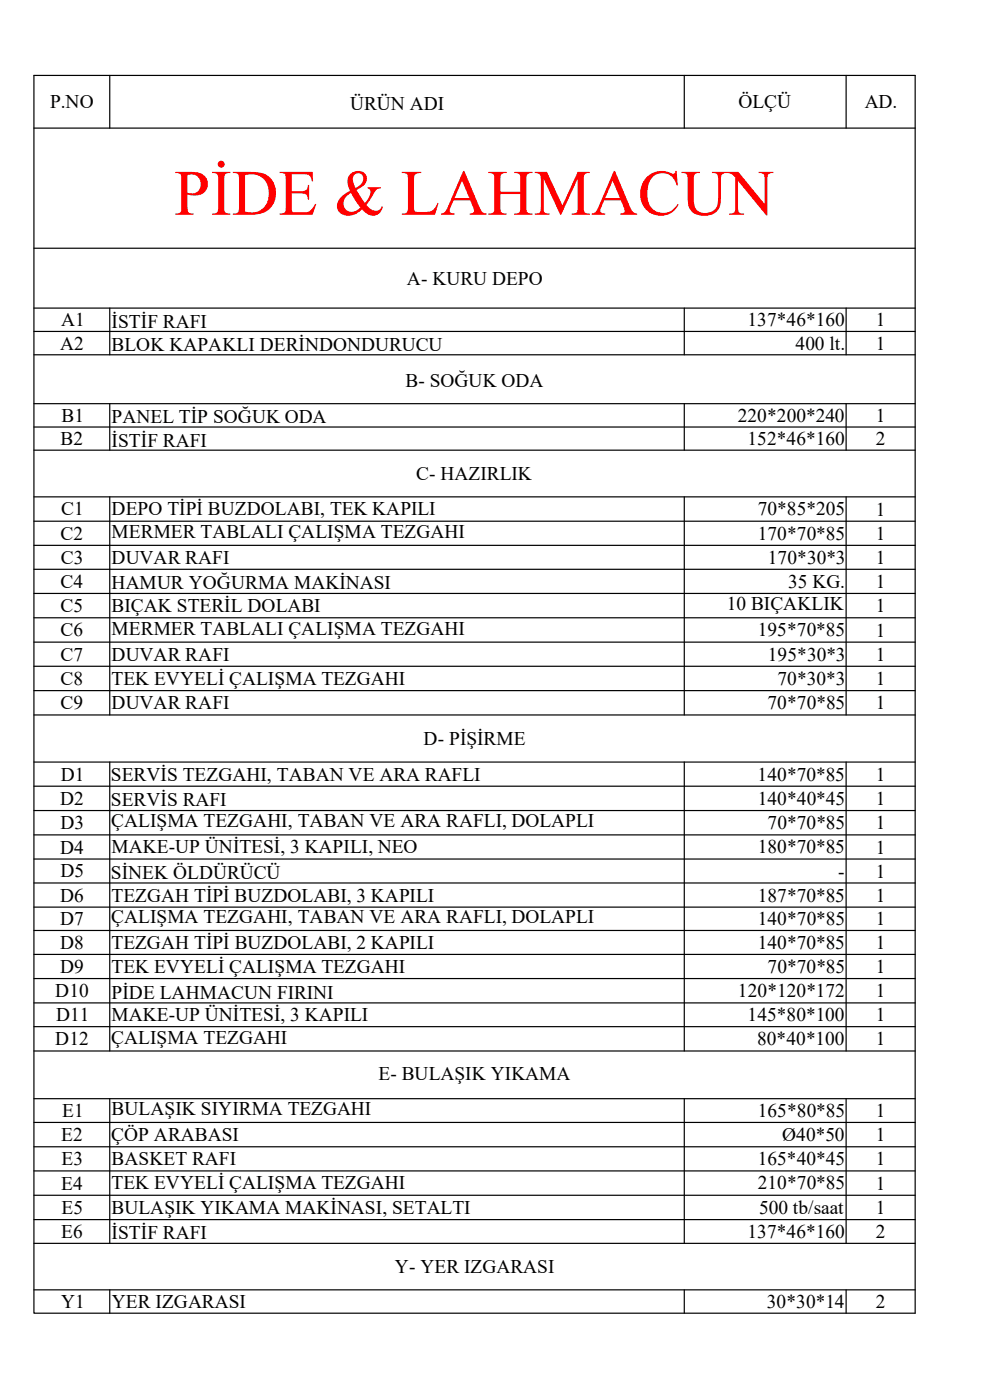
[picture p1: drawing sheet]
<svg xmlns="http://www.w3.org/2000/svg" width="210mm" height="297mm" viewBox="0 0 210 297" stroke-linecap="round" stroke-linejoin="round" font-family="sans-serif">
<defs><g id="words">
<text font-size="13.7" fill="#f00" x="37" y="45.5">PİDE &amp; LAHMACUN</text>
<g font-size="4.1">
<text x="10.6" y="22.9">P.NO</text>
<text x="74.3" y="23.3">ÜRÜN ADI</text>
<text x="156.6" y="22.9">ÖLÇÜ</text>
<text x="183.4" y="22.9">AD.</text>
<text x="86.3" y="60.4">A- KURU DEPO</text>
<text x="13" y="69.3">A1</text>
<text x="23.7" y="69.6">İSTİF RAFI</text>
<text x="158.6" y="69.2">137*46*160</text>
<text x="185.8" y="69.3">1</text>
<text x="12.8" y="74.2">A2</text>
<text x="23.7" y="74.5">BLOK KAPAKLI DERİNDONDURUCU</text>
<text x="168.8" y="74.2">400 lt.</text>
<text x="185.8" y="74.2">1</text>
<text x="86" y="82.2">B- SOĞUK ODA</text>
<text x="13" y="89.5">B1</text>
<text x="23.7" y="89.8">PANEL TİP SOĞUK ODA</text>
<text x="156.5" y="89.5">220*200*240</text>
<text x="185.8" y="89.5">1</text>
<text x="12.9" y="94.4">B2</text>
<text x="23.7" y="94.7">İSTİF RAFI</text>
<text x="158.6" y="94.4">152*46*160</text>
<text x="185.8" y="94.4">2</text>
<text x="88.3" y="101.8">C- HAZIRLIK</text>
<text x="13" y="109.3">C1</text>
<text x="23.7" y="109.3">DEPO TİPİ BUZDOLABI, TEK KAPILI</text>
<text x="160.7" y="109.3">70*85*205</text>
<text x="185.8" y="109.4">1</text>
<text x="12.8" y="114.5">C2</text>
<text x="12.9" y="119.6">C3</text>
<text x="23.7" y="114.1">MERMER TABLALI ÇALIŞMA TEZGAHI</text>
<text x="23.7" y="119.6">DUVAR RAFI</text>
<text x="160.7" y="114.5">170*70*85</text>
<text x="162.9" y="119.6">170*30*3</text>
<text x="185.8" y="114.5">1</text>
<text x="185.8" y="119.6">1</text>
<text x="12.8" y="124.7">C4</text>
<text x="23.7" y="125.1">HAMUR YOĞURMA MAKİNASI</text>
<text x="167.2" y="124.7">35 KG.</text>
<text x="185.8" y="124.7">1</text>
<text x="12.9" y="129.8">C5</text>
<text x="23.7" y="129.8">BIÇAK STERİL DOLABI</text>
<text x="154.2" y="129.5">10 BIÇAKLIK</text>
<text x="185.8" y="129.9">1</text>
<text x="12.8" y="135">C6</text>
<text x="23.7" y="134.6">MERMER TABLALI ÇALIŞMA TEZGAHI</text>
<text x="160.7" y="135">195*70*85</text>
<text x="185.8" y="135">1</text>
<text x="12.8" y="140.2">C7</text>
<text x="23.7" y="140.2">DUVAR RAFI</text>
<text x="162.9" y="140.2">195*30*3</text>
<text x="185.8" y="140.2">1</text>
<text x="12.9" y="145.3">C8</text>
<text x="23.6" y="145.2">TEK EVYELİ ÇALIŞMA TEZGAHI</text>
<text x="164.9" y="145.3">70*30*3</text>
<text x="185.8" y="145.3">1</text>
<text x="12.8" y="150.5">C9</text>
<text x="23.7" y="150.5">DUVAR RAFI</text>
<text x="162.8" y="150.5">70*70*85</text>
<text x="185.8" y="150.5">1</text>
<text x="89.9" y="158">D- PİŞİRME</text>
<text x="12.9" y="165.6">D1</text>
<text x="23.5" y="165.6">SERVİS TEZGAHI, TABAN VE ARA RAFLI</text>
<text x="160.7" y="165.6">140*70*85</text>
<text x="185.8" y="165.6">1</text>
<text x="12.8" y="170.8">D2</text>
<text x="23.5" y="171.1">SERVİS RAFI</text>
<text x="160.7" y="170.8">140*40*45</text>
<text x="185.8" y="170.8">1</text>
<text x="12.9" y="175.9">D3</text>
<text x="23.6" y="175.6">ÇALIŞMA TEZGAHI, TABAN VE ARA RAFLI, DOLAPLI</text>
<text x="162.8" y="175.9">70*70*85</text>
<text x="185.8" y="175.9">1</text>
<text x="12.7" y="181.1">D4</text>
<text x="23.7" y="181.1">MAKE-UP ÜNİTESİ, 3 KAPILI, NEO</text>
<text x="160.7" y="181.1">180*70*85</text>
<text x="185.8" y="181.1">1</text>
<text x="12.7" y="191.3">D6</text>
<text x="12.8" y="186.1">D5</text>
<text x="23.5" y="186.5">SİNEK ÖLDÜRÜCÜ</text>
<text x="23.6" y="191.3">TEZGAH TİPİ BUZDOLABI, 3 KAPILI</text>
<text x="160.7" y="191.3">187*70*85</text>
<text x="177.8" y="186.2">-</text>
<text x="185.8" y="191.3">1</text>
<text x="185.8" y="186.2">1</text>
<text x="12.8" y="196.3">D7</text>
<text x="23.6" y="195.9">ÇALIŞMA TEZGAHI, TABAN VE ARA RAFLI, DOLAPLI</text>
<text x="160.7" y="196.3">140*70*85</text>
<text x="185.8" y="196.3">1</text>
<text x="12.8" y="201.3">D8</text>
<text x="23.6" y="201.3">TEZGAH TİPİ BUZDOLABI, 2 KAPILI</text>
<text x="160.7" y="201.3">140*70*85</text>
<text x="185.8" y="201.3">1</text>
<text x="12.8" y="206.4">D9</text>
<text x="23.6" y="206.4">TEK EVYELİ ÇALIŞMA TEZGAHI</text>
<text x="162.8" y="206.4">70*70*85</text>
<text x="185.8" y="206.4">1</text>
<text x="11.7" y="211.5">D10</text>
<text x="23.7" y="211.9">PİDE LAHMACUN FIRINI</text>
<text x="156.5" y="211.5">120*120*172</text>
<text x="185.8" y="211.6">1</text>
<text x="11.7" y="221.8">D12</text>
<text x="11.9" y="216.7">D11</text>
<text x="23.6" y="221.4">ÇALIŞMA TEZGAHI</text>
<text x="23.7" y="216.7">MAKE-UP ÜNİTESİ, 3 KAPILI</text>
<text x="158.6" y="216.7">145*80*100</text>
<text x="160.6" y="221.7">80*40*100</text>
<text x="185.8" y="216.7">1</text>
<text x="185.8" y="221.8">1</text>
<text x="80.3" y="229">E- BULAŞIK YIKAMA</text>
<text x="13.2" y="237">E1</text>
<text x="23.7" y="236.6">BULAŞIK SIYIRMA TEZGAHI</text>
<text x="160.7" y="237">165*80*85</text>
<text x="185.8" y="237">1</text>
<text x="13" y="242.1">E2</text>
<text x="23.6" y="242">ÇÖP ARABASI</text>
<text x="165.9" y="242.1">Ø40*50</text>
<text x="185.8" y="242.1">1</text>
<text x="13.1" y="247.2">E3</text>
<text x="23.7" y="247.2">BASKET RAFI</text>
<text x="160.7" y="247.2">165*40*45</text>
<text x="185.8" y="247.2">1</text>
<text x="13" y="252.4">E4</text>
<text x="13" y="257.5">E5</text>
<text x="23.6" y="252.3">TEK EVYELİ ÇALIŞMA TEZGAHI</text>
<text x="23.7" y="257.5">BULAŞIK YIKAMA MAKİNASI, SETALTI</text>
<text x="160.7" y="252.3">210*70*85</text>
<text x="161" y="257.6">500 tb/saat</text>
<text x="185.8" y="257.6">1</text>
<text x="185.8" y="252.4">1</text>
<text x="13" y="262.6">E6</text>
<text x="23.7" y="262.9">İSTİF RAFI</text>
<text x="158.6" y="262.6">137*46*160</text>
<text x="185.8" y="262.6">2</text>
<text x="83.8" y="270.1">Y- YER IZGARASI</text>
<text x="13" y="277.5">Y1</text>
<text x="23.7" y="277.5">YER IZGARASI</text>
<text x="162.7" y="277.5">30*30*14</text>
<text x="185.8" y="277.5">2</text>
</g>
</g></defs>
<g fill="none" stroke="#000" stroke-width=".25">
<path d="M7.2 16h186.9v262.6h-186.9zM23.3 16v11.2M145.2 16v11.2M179.5 16v11.2M7.2 27.2h186.9M7.2 52.7h186.9M7.2 65.4h186.9M7.2 70.3h186.9M7.2 75.3h186.9M23.3 65.4v9.9M145.2 65.4v9.9M179.5 65.4v9.9"/>
<path d="M7.2 85.6h186.9M7.2 90.6h186.9M7.2 95.5h186.9M23.3 85.6v9.9M145.2 85.6v9.9M179.5 85.6v9.9M7.2 105.4h186.9M7.2 110.6h186.9M7.2 115.7h186.9M23.3 105.4v46.3M145.2 105.4v46.3M179.5 105.4v46.3"/>
<path d="M7.2 120.8h186.9M7.2 125.9h186.9M7.2 131.1h186.9M7.2 136.2h186.9M7.2 141.4h186.9M7.2 146.5h186.9M7.2 151.7h186.9M7.2 161.7h186.9M7.2 166.8h186.9M7.2 172h186.9M7.2 177.1h186.9M23.3 161.7v61.3"/>
<path d="M145.2 161.7v61.3M179.5 161.7v61.3M7.2 182.2h186.9M7.2 187.3h186.9M7.2 192.4h186.9M7.2 197.4h186.9M7.2 202.5h186.9M7.2 207.6h186.9M7.2 212.8h186.9M7.2 217.8h186.9M7.2 223h186.9M7.2 233.1h186.9"/>
<path d="M7.2 238.1h186.9M23.3 233.1v30.7M145.2 233.1v30.7M179.5 233.1v30.7M7.2 243.3h186.9M7.2 248.4h186.9M7.2 253.6h186.9M7.2 258.7h186.9M7.2 263.8h186.9M7.2 273.6h186.9M23.3 273.6v5M145.2 273.6v5"/>
<path d="M179.5 273.6v5"/>
</g>
<use href="#words"/>
</svg>
